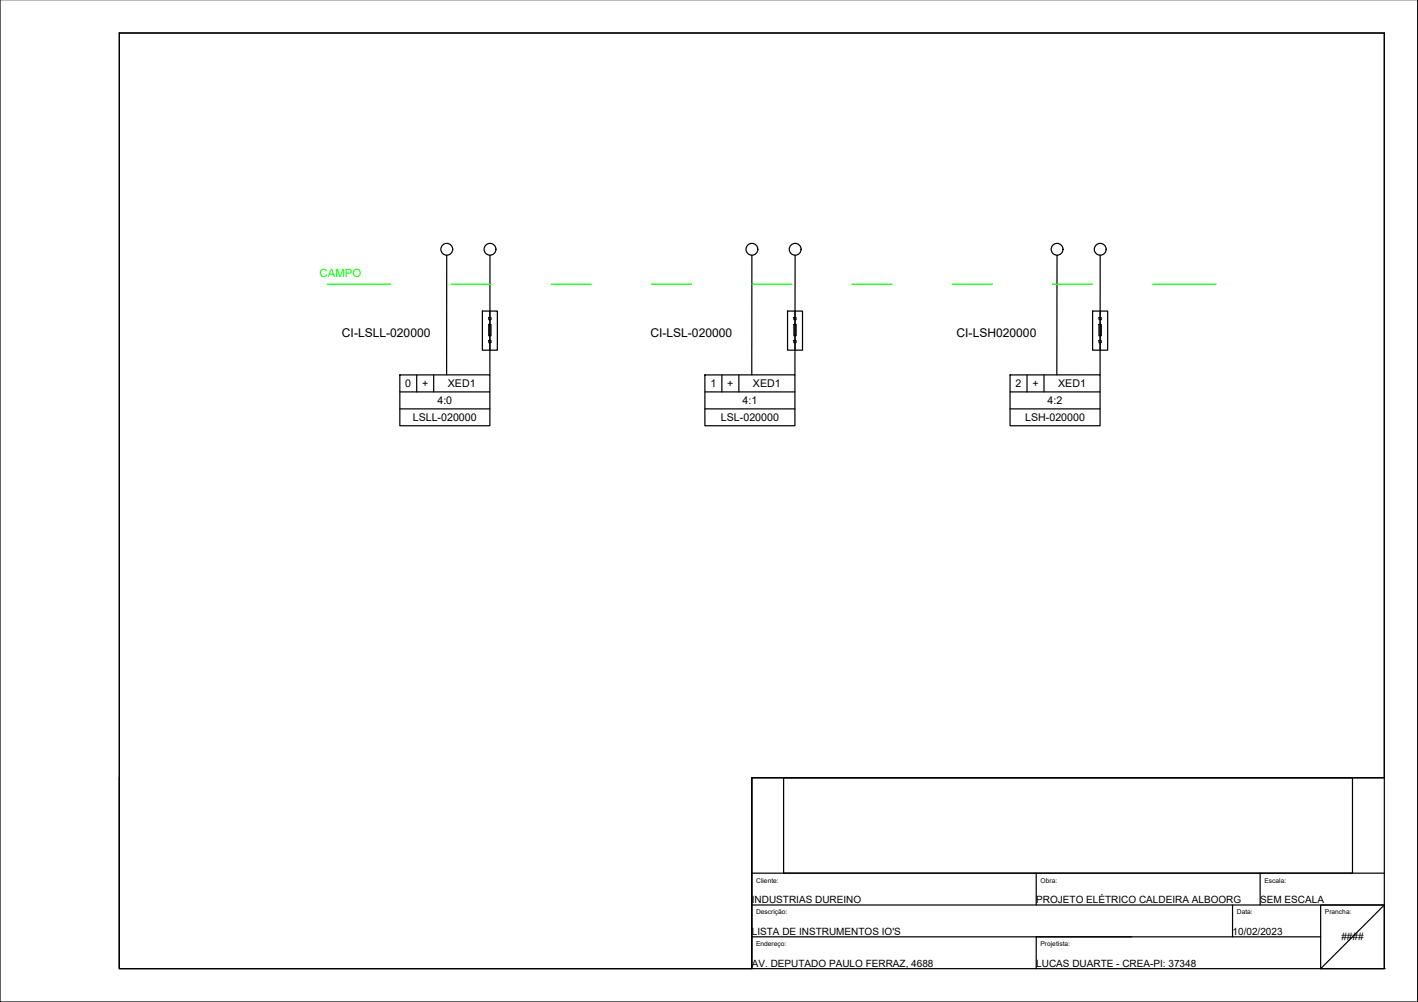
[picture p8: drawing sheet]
<svg xmlns="http://www.w3.org/2000/svg" width="297mm" height="210mm" viewBox="0 0 297 210" stroke-linecap="round" stroke-linejoin="round" font-family="sans-serif">
<defs><g id="words">
<g font-size="2.5">
<text x="71.6" y="70.6">CI-LSLL-020000</text>
<text x="136.2" y="70.6">CI-LSL-020000</text>
<text x="200.4" y="70.6">CI-LSH020000</text>
</g>
<text font-size="2.4" fill="#0f0" x="67" y="58">CAMPO</text>
<g font-size="2.2">
<text x="84.9" y="81.1">0</text>
<text x="88.4" y="81.1">+</text>
<text x="93.8" y="81.1">XED1</text>
<text x="148.8" y="81.1">1</text>
<text x="152.3" y="81.1">+</text>
<text x="157.7" y="81.1">XED1</text>
<text x="212.7" y="81.1">2</text>
<text x="216.3" y="81.1">+</text>
<text x="221.7" y="81.1">XED1</text>
<text x="86.5" y="88.2">LSLL-020000</text>
<text x="91.6" y="84.7">4:0</text>
<text x="151" y="88.2">LSL-020000</text>
<text x="155.6" y="84.7">4:1</text>
<text x="214.8" y="88.2">LSH-020000</text>
<text x="219.5" y="84.7">4:2</text>
</g>
<g font-size="2.1">
<text x="157.5" y="189.1">INDUSTRIAS DUREINO</text>
<text x="217.1" y="189.1">PROJETO ELÉTRICO CALDEIRA ALBOORG</text>
<text x="264" y="189.1">SEM ESCALA</text>
<text x="157.5" y="195.8">LISTA DE INSTRUMENTOS IO'S</text>
<text x="258.2" y="195.8">10/02/2023</text>
<text x="281" y="197">####</text>
<text x="157.5" y="202.5">AV. DEPUTADO PAULO FERRAZ, 4688</text>
<text x="217.1" y="202.5">LUCAS DUARTE - CREA-PI: 37348</text>
</g>
<g font-size="1.4">
<text x="158.4" y="184.9">Cliente:</text>
<text x="218" y="184.9">Obra:</text>
<text x="264.9" y="184.9">Escala:</text>
<text x="158.4" y="191.6">Descrição:</text>
<text x="259.1" y="191.6">Data:</text>
<text x="277.5" y="191.6">Prancha:</text>
<text x="158.4" y="198.2">Endereço:</text>
<text x="218" y="198.2">Projetista:</text>
</g>
</g></defs>
<!-- layer: 0 -->
<g fill="none" stroke="#000" stroke-width=".25">
<path d="M0 -.1v210h297v-210M25 6.9h265v196h-265v-40M25 6.9h265v156h-132.5v40h-132.5zM25 6.9v196M93.6 53.5v25M102.6 53.5v25M157.5 53.5v25M166.6 53.5l-.1 25M221.4 53.5v25M230.5 53.5l-.1 25M83.8 78.5h18.8v10.7h-18.8zM87.3 78.5v3.6"/>
<path d="M90.8 78.5v3.6M101 65.2h3.2v8.2h-3.2zM102.4 68h.4v2.3h-.4zM102.4 66.5h.4v.5h-.4zM102.4 71.3h.4v.5h-.4zM102.6 65.2v1.3M102.6 67v4.3M102.6 71.8v1.6M147.7 78.5h18.8v10.7h-18.8zM151.2 78.5v3.6M154.8 78.5v3.6M165 65.2h3.1v8.2h-3.1z"/>
<path d="M166.3 66.5h.5v.5h-.5zM166.3 71.3h.5v.5h-.5zM166.3 68h.5v2.3h-.5zM211.6 78.5h18.8v10.7h-18.8zM215.1 78.5v3.6M218.7 78.5v3.6M228.9 65.2h3.1v8.2h-3.1zM230.2 68h.5v2.3h-.5zM230.2 66.5h.5v.5h-.5zM230.2 71.3h.5v.5h-.5zM83.8 82.1h18.8M83.8 85.7h18.8"/>
<path d="M147.7 82.1h18.8M147.7 85.7h18.8M211.6 82.1h18.8M211.6 85.7h18.8M157.5 162.9h132.5h-132.5v40zM164.1 162.9h119.2v20h-119.2zM157.5 182.9h132.5M157.5 189.6h132.5l-13.4 13.3M157.5 196.3h119.1M217.1 182.9v6.7M217.1 196.3v6.6M258.2 189.6v6.7"/>
<path d="M264 182.9v6.7M276.6 189.6h13.4v13.3h-13.4z"/>
<circle cx="93.6" cy="52.2" r="1.24"/>
<circle cx="102.6" cy="52.2" r="1.24"/>
<circle cx="157.5" cy="52.2" r="1.24"/>
<circle cx="166.6" cy="52.2" r="1.24"/>
<circle cx="221.4" cy="52.2" r="1.24"/>
<circle cx="230.5" cy="52.2" r="1.24"/>
</g>
<!-- layer: CAMPO -->
<path d="M68.6 59.5h13.3M94.5 59.5h8.4M115.5 59.5h8.4M136.5 59.5h8.4M157.5 59.5h8.4M178.5 59.5h8.4M199.5 59.5h8.4M220.5 59.5h8.4M241.5 59.5h13.3" fill="none" stroke="#0f0" stroke-width=".25"/>
<!-- layer: 0 -->
<path d="M290 202.9h.1" fill="none" stroke="#000" stroke-width=".21"/>
<use href="#words"/>
</svg>
